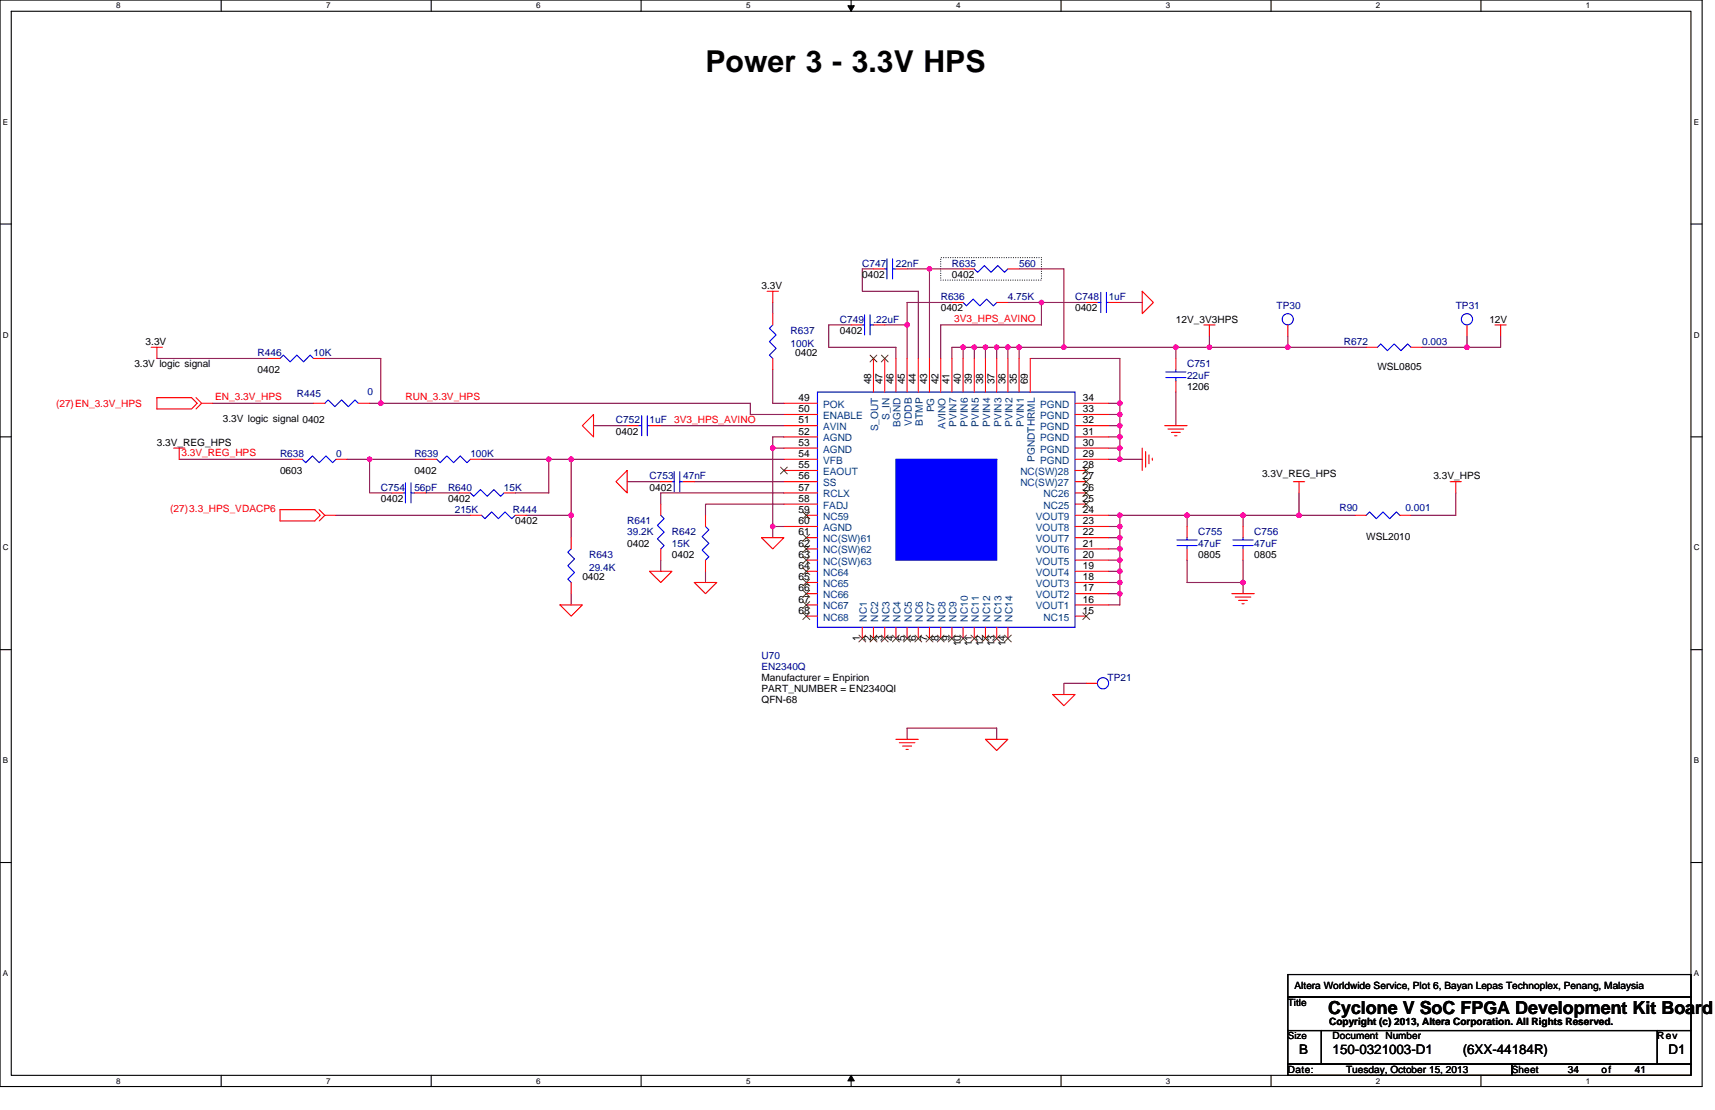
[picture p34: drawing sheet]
<svg xmlns="http://www.w3.org/2000/svg" width="432mm" height="279mm" viewBox="0 0 432 279" stroke-linecap="round" stroke-linejoin="round" font-family="sans-serif">
<defs><g id="words">
<text font-size="7.6" x="177.6" y="18.2">Power 3 - 3.3V HPS</text>
<text font-size="4.5" x="334.4" y="255.1">Cyclone V SoC FPGA Development Kit Board</text>
<g font-size="3.4">
<text x="327.1" y="265.2">B</text>
<text x="335.5" y="265.2">150-0321003-D1</text>
<text x="368.3" y="265.2">(6XX-44184R)</text>
<text x="420.1" y="265.2">D1</text>
</g>
<g font-size="2.5" fill="#000080">
<text x="217.1" y="67.1">C747</text>
<text x="225.6" y="67.1">22nF</text>
<text x="239.7" y="67.1">R635</text>
<text x="256.6" y="67.1">560</text>
<text x="236.9" y="75.6">R636</text>
<text x="253.8" y="75.6">4.75K</text>
<text x="270.7" y="75.6">C748</text>
<text x="279.1" y="75.6">1uF</text>
<text x="321.4" y="77.8">TP30</text>
<text x="366.5" y="77.8">TP31</text>
<text x="211.5" y="81.2">C749</text>
<text x="219.9" y="81.2">.22uF</text>
<text x="64.9" y="89.7">R446</text>
<text x="78.9" y="89.7">10K</text>
<text x="199.1" y="84">R637</text>
<text x="199.1" y="87.4">100K</text>
<text x="338.3" y="86.8">R672</text>
<text x="358.1" y="86.8">0.003</text>
<text x="298.9" y="92.5">C751</text>
<text x="298.9" y="95.3">22uF</text>
<text x="74.7" y="99.8">R445</text>
<text x="92.5" y="99.5">0</text>
<text x="155.1" y="106.6">C752</text>
<text x="163.5" y="106.6">1uF</text>
<text x="70.5" y="115">R638</text>
<text x="84.6" y="115">0</text>
<text x="104.3" y="115">R639</text>
<text x="118.4" y="115">100K</text>
<text x="95.9" y="123.5">C754</text>
<text x="104.3" y="123.5">56pF</text>
<text x="112.8" y="123.5">R640</text>
<text x="126.9" y="123.5">15K</text>
<text x="163.5" y="120.7">C753</text>
<text x="172" y="120.7">47nF</text>
<text x="114.5" y="129.1">215K</text>
<text x="129.1" y="129.1">R444</text>
<text x="157.9" y="132">R641</text>
<text x="337.2" y="128.6">R90</text>
<text x="353.8" y="128.6">0.001</text>
<text x="157.9" y="134.8">39.2K</text>
<text x="169.2" y="134.8">R642</text>
<text x="169.2" y="137.6">15K</text>
<text x="301.7" y="134.8">C755</text>
<text x="301.7" y="137.6">47uF</text>
<text x="315.8" y="134.8">C756</text>
<text x="315.8" y="137.6">47uF</text>
<text x="148.3" y="140.4">R643</text>
<text x="148.3" y="143.8">29.4K</text>
<text x="191.7" y="165.8">U70</text>
<text x="191.7" y="168.6">EN2340Q</text>
<text x="278.8" y="171.4">TP21</text>
</g>
<g font-size="2.5">
<text x="217.1" y="69.9">0402</text>
<text x="239.7" y="69.9">0402</text>
<text x="191.7" y="72.7">3.3V</text>
<text x="236.9" y="78.4">0402</text>
<text x="270.7" y="78.4">0402</text>
<text x="296.1" y="81.2">12V_3V3HPS</text>
<text x="375" y="81.2">12V</text>
<text x="36.7" y="86.8">3.3V</text>
<text x="200.2" y="89.7">0402</text>
<text x="211.5" y="84">0402</text>
<text x="33.8" y="92.5">3.3V logic signal</text>
<text x="64.9" y="93.9">0402</text>
<text x="346.8" y="93">WSL0805</text>
<text x="201" y="100.9">49</text>
<text x="219.3" y="96.7" transform="rotate(-90 219.3 96.7)">48</text>
<text x="222.2" y="96.7" transform="rotate(-90 222.2 96.7)">47</text>
<text x="225" y="96.7" transform="rotate(-90 225 96.7)">46</text>
<text x="227.8" y="96.7" transform="rotate(-90 227.8 96.7)">45</text>
<text x="230.6" y="96.7" transform="rotate(-90 230.6 96.7)">44</text>
<text x="233.4" y="96.7" transform="rotate(-90 233.4 96.7)">43</text>
<text x="236.3" y="96.7" transform="rotate(-90 236.3 96.7)">42</text>
<text x="239.1" y="96.7" transform="rotate(-90 239.1 96.7)">41</text>
<text x="241.9" y="96.7" transform="rotate(-90 241.9 96.7)">40</text>
<text x="244.7" y="96.7" transform="rotate(-90 244.7 96.7)">39</text>
<text x="247.5" y="96.7" transform="rotate(-90 247.5 96.7)">38</text>
<text x="250.4" y="96.7" transform="rotate(-90 250.4 96.7)">37</text>
<text x="253.2" y="96.7" transform="rotate(-90 253.2 96.7)">36</text>
<text x="256" y="96.7" transform="rotate(-90 256 96.7)">35</text>
<text x="258.8" y="96.7" transform="rotate(-90 258.8 96.7)">69</text>
<text x="272.6" y="100.9">34</text>
<text x="298.9" y="98.1">1206</text>
<text x="56.1" y="106.3">3.3V logic signal 0402</text>
<text x="201" y="106.6">51</text>
<text x="201" y="103.7">50</text>
<text x="272.6" y="106.6">32</text>
<text x="272.6" y="103.7">33</text>
<text x="39.5" y="112.2">3.3V_REG_HPS</text>
<text x="155.1" y="109.4">0402</text>
<text x="201" y="112.2">53</text>
<text x="201" y="109.4">52</text>
<text x="272.6" y="112.2">30</text>
<text x="272.6" y="109.4">31</text>
<text x="70.5" y="119.3">0603</text>
<text x="104.3" y="119.3">0402</text>
<text x="201" y="117.8">55</text>
<text x="201" y="115">54</text>
<text x="272.6" y="115">29</text>
<text x="272.6" y="117.8">28</text>
<text x="163.5" y="123.5">0402</text>
<text x="201" y="123.5">57</text>
<text x="201" y="120.7">56</text>
<text x="272.6" y="123.5">26</text>
<text x="272.6" y="120.7">27</text>
<text x="317.8" y="120.1">3.3V_REG_HPS</text>
<text x="360.9" y="120.7">3.3V_HPS</text>
<text x="95.9" y="126.3">0402</text>
<text x="112.8" y="126.3">0402</text>
<text x="129.7" y="132">0402</text>
<text x="201" y="131.9">60</text>
<text x="201" y="129.1">59</text>
<text x="201" y="126.3">58</text>
<text x="272.6" y="131.9">23</text>
<text x="272.6" y="129.1">24</text>
<text x="272.6" y="126.3">25</text>
<text x="157.9" y="137.6">0402</text>
<text x="201" y="137.6">62</text>
<text x="201" y="134.7">61</text>
<text x="272.6" y="137.6">21</text>
<text x="272.6" y="134.7">22</text>
<text x="344" y="135.9">WSL2010</text>
<text x="169.2" y="140.4">0402</text>
<text x="201" y="143.2">64</text>
<text x="201" y="140.4">63</text>
<text x="272.6" y="143.2">19</text>
<text x="272.6" y="140.4">20</text>
<text x="301.7" y="140.4">0805</text>
<text x="315.8" y="140.4">0805</text>
<text x="146.6" y="146.1">0402</text>
<text x="201" y="148.8">66</text>
<text x="201" y="146">65</text>
<text x="272.6" y="148.8">17</text>
<text x="272.6" y="146">18</text>
<text x="201" y="154.5">68</text>
<text x="201" y="151.7">67</text>
<text x="272.6" y="151.7">16</text>
<text x="272.6" y="154.5">15</text>
<text x="216.5" y="161.3" transform="rotate(-90 216.5 161.3)">1</text>
<text x="219.3" y="161.3" transform="rotate(-90 219.3 161.3)">2</text>
<text x="222.2" y="161.3" transform="rotate(-90 222.2 161.3)">3</text>
<text x="225" y="161.3" transform="rotate(-90 225 161.3)">4</text>
<text x="227.8" y="161.3" transform="rotate(-90 227.8 161.3)">5</text>
<text x="230.6" y="161.3" transform="rotate(-90 230.6 161.3)">6</text>
<text x="233.4" y="161.3" transform="rotate(-90 233.4 161.3)">7</text>
<text x="236.3" y="161.3" transform="rotate(-90 236.3 161.3)">8</text>
<text x="239.1" y="161.3" transform="rotate(-90 239.1 161.3)">9</text>
<text x="241.9" y="162.7" transform="rotate(-90 241.9 162.7)">10</text>
<text x="244.7" y="162.7" transform="rotate(-90 244.7 162.7)">11</text>
<text x="247.5" y="162.7" transform="rotate(-90 247.5 162.7)">12</text>
<text x="250.4" y="162.7" transform="rotate(-90 250.4 162.7)">13</text>
<text x="253.2" y="162.7" transform="rotate(-90 253.2 162.7)">14</text>
<text x="191.7" y="171.4">Manufacturer = Enpirion</text>
<text x="191.7" y="174.2">PART_NUMBER = EN2340QI</text>
<text x="191.7" y="177.1">QFN-68</text>
<text x="325.9" y="249">Altera Worldwide Service, Plot 6, Bayan Lepas Technoplex, Penang, Malaysia</text>
<text x="324.3" y="253.2">Title</text>
<text x="324.3" y="261.6">Size</text>
<text x="334.7" y="258.1">Copyright (c) 2013, Altera Corporation. All Rights Reserved.</text>
<text x="335.5" y="261.6">Document</text>
<text x="348.8" y="261.6">Number</text>
<text x="417.3" y="261.6">Rev</text>
<text x="324.3" y="270.1">Date:</text>
<text x="338.9" y="270.1">Tuesday, October 15, 2013</text>
<text x="380.6" y="270.1">Sheet</text>
<text x="394.7" y="270.1">34</text>
<text x="403.2" y="270.1">of</text>
<text x="411.6" y="270.1">41</text>
</g>
<g font-size="2.5" fill="#f00">
<text x="240.2" y="81">3V3_HPS_AVINO</text>
<text x="54.2" y="100.7">EN_3.3V_HPS</text>
<text x="102.1" y="100.7">RUN_3.3V_HPS</text>
<text x="14.1" y="102.3">(27)EN_3.3V_HPS</text>
<text x="169.8" y="106.4">3V3_HPS_AVINO</text>
<text x="45.7" y="114.8">3.3V_REG_HPS</text>
<text x="42.9" y="128.8">(27)3.3_HPS_VDACP6</text>
</g>
<g font-size="2.5" fill="#004080">
<text x="207.2" y="105.5">ENABLE</text>
<text x="207.2" y="102.7">POK</text>
<text x="223.9" y="105.8" transform="rotate(-90 223.9 105.8)">S_IN</text>
<text x="226.8" y="107.5" transform="rotate(-90 226.8 107.5)">BGND</text>
<text x="229.6" y="107.2" transform="rotate(-90 229.6 107.2)">VDDB</text>
<text x="232.4" y="107.2" transform="rotate(-90 232.4 107.2)">BTMP</text>
<text x="235.2" y="103.8" transform="rotate(-90 235.2 103.8)">PG</text>
<text x="240.9" y="107.5" transform="rotate(-90 240.9 107.5)">PVIN7</text>
<text x="243.7" y="107.5" transform="rotate(-90 243.7 107.5)">PVIN6</text>
<text x="246.5" y="107.5" transform="rotate(-90 246.5 107.5)">PVIN5</text>
<text x="249.3" y="107.5" transform="rotate(-90 249.3 107.5)">PVIN4</text>
<text x="252.1" y="107.5" transform="rotate(-90 252.1 107.5)">PVIN3</text>
<text x="255" y="107.5" transform="rotate(-90 255 107.5)">PVIN2</text>
<text x="257.8" y="107.5" transform="rotate(-90 257.8 107.5)">PVIN1</text>
<text x="261.9" y="105.5">PGND</text>
<text x="261.9" y="102.7">PGND</text>
<text x="207.2" y="113.9">AGND</text>
<text x="207.2" y="111.1">AGND</text>
<text x="207.2" y="108.3">AVIN</text>
<text x="221.1" y="108.6" transform="rotate(-90 221.1 108.6)">S_OUT</text>
<text x="238" y="108" transform="rotate(-90 238 108)">AVINO</text>
<text x="261.9" y="113.9">PGND</text>
<text x="261.9" y="111.1">PGND</text>
<text x="261.9" y="108.3">PGND</text>
<text x="207.2" y="119.6">EAOUT</text>
<text x="207.2" y="116.8">VFB</text>
<text x="256.9" y="119.6">NC(SW)28</text>
<text x="260.6" y="116.2" transform="rotate(-90 260.6 116.2)">PGNDTHRML</text>
<text x="261.9" y="116.8">PGND</text>
<text x="207.2" y="125.2">RCLX</text>
<text x="207.2" y="122.4">SS</text>
<text x="256.9" y="122.4">NC(SW)27</text>
<text x="262.7" y="125.2">NC26</text>
<text x="207.2" y="130.9">NC59</text>
<text x="207.2" y="128">FADJ</text>
<text x="260.8" y="130.9">VOUT9</text>
<text x="262.7" y="128">NC25</text>
<text x="207.2" y="136.5">NC(SW)61</text>
<text x="207.2" y="133.7">AGND</text>
<text x="260.8" y="136.5">VOUT7</text>
<text x="260.8" y="133.7">VOUT8</text>
<text x="207.2" y="142.1">NC(SW)63</text>
<text x="207.2" y="139.3">NC(SW)62</text>
<text x="260.8" y="142.1">VOUT5</text>
<text x="260.8" y="139.3">VOUT6</text>
<text x="207.2" y="147.8">NC65</text>
<text x="207.2" y="144.9">NC64</text>
<text x="260.8" y="147.8">VOUT3</text>
<text x="260.8" y="144.9">VOUT4</text>
<text x="207.2" y="153.4">NC67</text>
<text x="207.2" y="150.6">NC66</text>
<text x="260.8" y="153.4">VOUT1</text>
<text x="260.8" y="150.6">VOUT2</text>
<text x="207.2" y="156.2">NC68</text>
<text x="218.3" y="156.5" transform="rotate(-90 218.3 156.5)">NC1</text>
<text x="221.1" y="156.5" transform="rotate(-90 221.1 156.5)">NC2</text>
<text x="223.9" y="156.5" transform="rotate(-90 223.9 156.5)">NC3</text>
<text x="226.8" y="156.5" transform="rotate(-90 226.8 156.5)">NC4</text>
<text x="229.6" y="156.5" transform="rotate(-90 229.6 156.5)">NC5</text>
<text x="232.4" y="156.5" transform="rotate(-90 232.4 156.5)">NC6</text>
<text x="235.2" y="156.5" transform="rotate(-90 235.2 156.5)">NC7</text>
<text x="238" y="156.5" transform="rotate(-90 238 156.5)">NC8</text>
<text x="240.9" y="156.5" transform="rotate(-90 240.9 156.5)">NC9</text>
<text x="243.7" y="156.5" transform="rotate(-90 243.7 156.5)">NC10</text>
<text x="246.5" y="156.5" transform="rotate(-90 246.5 156.5)">NC11</text>
<text x="249.3" y="156.5" transform="rotate(-90 249.3 156.5)">NC12</text>
<text x="252.1" y="156.5" transform="rotate(-90 252.1 156.5)">NC13</text>
<text x="255" y="156.5" transform="rotate(-90 255 156.5)">NC14</text>
<text x="262.7" y="156.2">NC15</text>
</g>
<g font-size="2">
<text x="29.3" y="2.1">8</text>
<text x="82.1" y="2.1">7</text>
<text x="135" y="2.1">6</text>
<text x="187.8" y="2.1">5</text>
<text x="240.7" y="2.1">4</text>
<text x="293.6" y="2.1">3</text>
<text x="346.4" y="2.1">2</text>
<text x="399.3" y="2.1">1</text>
<text x=".7" y="31.4">E</text>
<text x="426.5" y="31.4">E</text>
<text x=".7" y="85">D</text>
<text x="426.5" y="85">D</text>
<text x=".7" y="138.6">C</text>
<text x="426.5" y="138.6">C</text>
<text x=".7" y="192.1">B</text>
<text x="426.5" y="192.1">B</text>
<text x=".7" y="245.7">A</text>
<text x="426.5" y="245.7">A</text>
<text x="29.3" y="272.8">8</text>
<text x="82.1" y="272.8">7</text>
<text x="135" y="272.8">6</text>
<text x="187.8" y="272.8">5</text>
<text x="240.7" y="272.8">4</text>
<text x="293.6" y="272.8">3</text>
<text x="346.4" y="272.8">2</text>
<text x="399.3" y="272.8">1</text>
</g>
</g></defs>
<path d="M0 0h428.6v273.5h-428.6zM2.8 2.8h422.9v267.9h-422.9z" fill="none" stroke="#000" stroke-width=".28"/>
<g fill="#fff">
<path d="M29.3 .3h1.1v2.3h-1.1z"/>
<path d="M29.3 271h1.1v2.2h-1.1z"/>
</g>
<path d="M55.7 0v2.8M55.7 270.7v2.8" fill="none" stroke="#000" stroke-width=".28"/>
<g fill="#fff">
<path d="M82.1 .3h1.1v2.3h-1.1z"/>
<path d="M82.1 271h1.1v2.2h-1.1z"/>
</g>
<path d="M108.6 0v2.8M108.6 270.7v2.8" fill="none" stroke="#000" stroke-width=".28"/>
<g fill="#fff">
<path d="M135 .3h1.1v2.3h-1.1z"/>
<path d="M135 271h1.1v2.2h-1.1z"/>
</g>
<path d="M161.4 0v2.8M161.4 270.7v2.8" fill="none" stroke="#000" stroke-width=".28"/>
<g fill="#fff">
<path d="M187.8 .3h1.2v2.3h-1.2z"/>
<path d="M187.8 271h1.2v2.2h-1.2z"/>
</g>
<path d="M214.3 0v2.8M214.3 270.7v2.8" fill="none" stroke="#000" stroke-width=".28"/>
<path d="M213.5 1.4h1.6l-.8 1.4zM214.3 270.7l.8 1.4h-1.6z" fill="#000" stroke="#000" stroke-width=".25"/>
<g fill="#fff">
<path d="M240.7 .3h1.1v2.3h-1.1z"/>
<path d="M240.7 271h1.1v2.2h-1.1z"/>
</g>
<path d="M267.1 0v2.8M267.1 270.7v2.8" fill="none" stroke="#000" stroke-width=".28"/>
<g fill="#fff">
<path d="M293.6 .3h1.1v2.3h-1.1z"/>
<path d="M293.6 271h1.1v2.2h-1.1z"/>
</g>
<path d="M320 0v2.8M320 270.7v2.8" fill="none" stroke="#000" stroke-width=".28"/>
<g fill="#fff">
<path d="M346.4 .3h1.2v2.3h-1.2z"/>
<path d="M346.4 271h1.2v2.2h-1.2z"/>
</g>
<path d="M372.9 0v2.8M372.9 270.7v2.8" fill="none" stroke="#000" stroke-width=".28"/>
<g fill="#fff">
<path d="M399.3 .3h1.1v2.3h-1.1z"/>
<path d="M399.3 271h1.1v2.2h-1.1z"/>
<path d="M.7 29.6h1.4v2.3h-1.4z"/>
<path d="M426.5 29.6h1.3v2.3h-1.3z"/>
<path d="M.7 83.2h1.5v2.2h-1.5z"/>
<path d="M426.5 83.2h1.4v2.2h-1.4z"/>
</g>
<path d="M0 56.4h2.8M425.7 56.4h2.9" fill="none" stroke="#000" stroke-width=".28"/>
<g fill="#fff">
<path d="M.7 136.7h1.5v2.3h-1.5z"/>
<path d="M426.5 136.7h1.4v2.3h-1.4z"/>
</g>
<path d="M0 110h2.8M425.7 110h2.9" fill="none" stroke="#000" stroke-width=".28"/>
<g fill="#fff">
<path d="M.7 190.3h1.4v2.3h-1.4z"/>
<path d="M426.5 190.3h1.3v2.3h-1.3z"/>
</g>
<path d="M0 163.5h2.8M425.7 163.5h2.9" fill="none" stroke="#000" stroke-width=".28"/>
<g fill="#fff">
<path d="M.7 243.9h1.4v2.2h-1.4z"/>
<path d="M426.4 243.9h1.4v2.2h-1.4z"/>
</g>
<path d="M0 217.1h2.8M425.7 217.1h2.9M324.3 245.3h101.4v5.7h-101.4zM324.3 251h101.4v8.4h-101.4zM324.3 259.4h8.4v8.5h-8.4zM332.7 259.4h84.6v8.5h-84.6zM417.3 259.4h8.4v8.5h-8.4zM324.3 267.9h56.3v2.8h-56.3zM380.6 267.9h45.1v2.8h-45.1z" fill="none" stroke="#000" stroke-width=".28"/>
<path d="M236.9 64.9h25.3v5.6h-25.3z" fill="none" stroke="#000" stroke-width=".28" stroke-dasharray="0 .6"/>
<g fill="none" stroke="#800040" stroke-width=".28">
<path d="M194.6 76.1v2.9M219.9 67.7h-2.8v5.6h14.1v16.9M228.4 67.7h5.6M234 67.7h8.5M234 67.7v22.5M239.7 76.1h-11.3v5.7M253.8 76.1h8.4M256.6 67.7h11.3v19.7M262.2 76.1h11.3M262.2 76.1v5.7h-25.3v8.4M282 76.1h5.6M39.5 90.2h28.2"/>
<path d="M81.8 90.2h14.1v11.3M194.6 93v8.5h2.8M214.3 81.8h-5.6v5.6h16.9v2.8M222.8 81.8h5.6M228.4 81.8v8.4M242.5 87.4h2.8M242.5 87.4h-2.8v2.8M242.5 87.4v2.8M245.3 87.4h2.8M245.3 87.4v2.8M248.1 87.4h2.9M248.1 87.4v2.8"/>
<path d="M251 87.4v2.8M251 87.4h2.8M253.8 87.4h2.8M253.8 87.4v2.8M256.6 87.4h11.3M256.6 87.4v2.8M259.4 90.2h22.6v11.3M267.9 87.4h28.2M296.1 87.4v2.8M296.1 98.7v8.4M296.1 87.4h8.4M304.5 84.6v2.8"/>
<path d="M324.3 84.6v2.8h-19.8M324.3 87.4h19.7M358.1 87.4h11.3M369.4 84.6v2.8h8.4M377.8 84.6v2.8M45.1 115.6h28.2M53.6 101.5h25.4M87.4 115.6h5.6M93 101.5h2.9M93 115.6v8.5h5.7M93 115.6h14.1M95.9 101.5h93v2.8h8.5"/>
<path d="M121.2 115.6h17M138.2 115.6h5.6M138.2 115.6v8.5h-8.5M143.8 115.6h53.6M143.8 115.6v14.1M149.4 107.1h8.5M166.4 107.1h31M194.6 112.8h2.8M194.6 112.8v19.7M197.4 110h-2.8v2.8M279.1 115.6h2.9M279.1 104.3h2.9"/>
<path d="M279.1 107.1h2.9M279.1 101.5h2.9M279.1 110h2.9M279.1 112.8h2.9M282 115.6h5.6M282 101.5v2.8M282 107.1v2.9M282 104.3v2.8M282 110v2.8M282 112.8v2.8M84.6 129.7h33.8M107.1 124.1h8.5"/>
<path d="M132.5 129.7h11.3M143.8 129.7v5.6M157.9 121.2h8.5M174.8 121.2h22.6M194.6 132.5v2.8M194.6 132.5h2.8M197.4 124.1h-31v2.8M197.4 126.9h-19.8v2.8M279.1 129.7h2.9M279.1 132.5h2.9M279.1 135.3h2.9M279.1 138.2h2.9"/>
<path d="M282 129.7v2.8M282 129.7h16.9M282 132.5v2.8M282 135.3v2.9M282 138.2v2.8M298.9 129.7v2.8M298.9 129.7h14.1M313 129.7v2.8M313 129.7h14.1M327.1 124.1v5.6M327.1 129.7h14.1M366.5 124.1v5.6h-11.2"/>
<path d="M143.8 149.4v2.9M166.4 141v2.8M177.6 143.8v2.8M279.1 143.8h2.9M279.1 141h2.9M279.1 146.6h2.9M279.1 149.4h2.9M282 141v2.8M282 149.4v2.9h-2.9M282 146.6v2.8M282 143.8v2.8M298.9 141v5.6h14.1"/>
<path d="M313 141v5.6M313 146.6v2.8M273.5 172h-5.6v2.8M228.4 186.1v-2.8h22.6v2.8"/>
</g>
<g fill="#f0f" stroke="#f0f" stroke-width=".28">
<circle cx="248.1" cy="87.4" r=".56"/>
<circle cx="250.9" cy="87.4" r=".56"/>
<circle cx="228.4" cy="81.8" r=".56"/>
<circle cx="256.6" cy="87.4" r=".57"/>
<circle cx="253.7" cy="87.4" r=".56"/>
<circle cx="245.3" cy="87.4" r=".56"/>
<circle cx="242.5" cy="87.4" r=".57"/>
<circle cx="281.9" cy="101.5" r=".56"/>
<circle cx="281.9" cy="107.1" r=".55"/>
<circle cx="281.9" cy="104.3" r=".55"/>
<circle cx="281.9" cy="110" r=".55"/>
<circle cx="281.9" cy="115.6" r=".56"/>
<circle cx="281.9" cy="112.8" r=".55"/>
<circle cx="267.8" cy="87.4" r=".56"/>
<circle cx="281.9" cy="129.7" r=".56"/>
<circle cx="281.9" cy="141" r=".55"/>
<circle cx="281.9" cy="138.2" r=".55"/>
<circle cx="281.9" cy="146.6" r=".55"/>
<circle cx="281.9" cy="149.4" r=".55"/>
<circle cx="281.9" cy="135.3" r=".55"/>
<circle cx="281.9" cy="132.5" r=".55"/>
<circle cx="313" cy="146.6" r=".56"/>
<circle cx="281.9" cy="143.8" r=".56"/>
<circle cx="327.1" cy="129.7" r=".57"/>
<circle cx="313" cy="129.7" r=".57"/>
<circle cx="298.9" cy="129.7" r=".57"/>
<circle cx="194.5" cy="132.5" r=".55"/>
<circle cx="194.5" cy="112.8" r=".55"/>
<circle cx="234" cy="67.7" r=".55"/>
<circle cx="143.8" cy="115.6" r=".57"/>
<circle cx="138.1" cy="115.6" r=".56"/>
<circle cx="93" cy="115.6" r=".56"/>
<circle cx="262.2" cy="76.1" r=".55"/>
<circle cx="143.8" cy="129.7" r=".57"/>
<circle cx="95.9" cy="101.5" r=".56"/>
<circle cx="304.5" cy="87.4" r=".56"/>
<circle cx="296" cy="87.4" r=".56"/>
<circle cx="369.3" cy="87.4" r=".57"/>
<circle cx="324.2" cy="87.4" r=".56"/>
</g>
<g fill="none" stroke="#f00" stroke-width=".28">
<path d="M193.1 73.3h2.9M194.6 73.3v2.8M194.6 79v2.8M219.9 67.7h2.9M225.6 67.7h2.8M239.7 76.1h2.8M242.5 67.7h2.8M251 76.1h2.8M253.8 67.7h2.8M273.5 76.1h2.8M279.1 76.1h2.9M287.6 73.3l2.8 2.8-2.8 2.9z"/>
<path d="M38.1 87.4h2.8M39.5 87.4v2.8M67.7 90.2h2.8M79 90.2h2.8M194.6 90.2v2.8M214.3 81.8h2.8M219.9 81.8h2.9M219.9 90.2v8.5M222.8 90.2v8.5M225.6 90.2v8.5M228.4 90.2v8.5M231.2 90.2v8.5"/>
<path d="M234 90.2v8.5M236.9 90.2v8.5M239.7 90.2v8.5M242.5 90.2v8.5M245.3 90.2v8.5M248.1 90.2v8.5M251 90.2v8.5M253.8 90.2v8.5M256.6 90.2v8.5M259.4 90.2v8.5M296.1 90.2v2.8M296.1 95.9v2.8"/>
<path d="M303.1 81.8h2.8M304.5 81.8v2.8M324.3 81.8v2.8M344 87.4h2.8M355.3 87.4h2.8M369.4 81.8v2.8M376.4 81.8h2.8M377.8 81.8v2.8M39.5 100.1h8.7l1.4 1.4-1.4 1.4h-8.7zM43.7 112.8h2.8M45.1 112.8v2.8M49.4 100.1l1.4 1.4"/>
<path d="M50.8 101.5l-1.4 1.4M50.8 101.5h2.8M73.3 115.6h2.8M79 101.5h2.8M84.6 115.6h2.8M90.2 101.5h2.8M107.1 115.6h2.9M118.4 115.6h2.8M149.4 104.3v5.7l-2.8-2.9zM157.9 107.1h2.8M157.9 118.4v5.7l-2.8-2.9zM163.5 107.1h2.9"/>
<path d="M197.4 118.4h8.4M197.4 115.6h8.4M197.4 112.8h8.4M197.4 110h8.4M197.4 107.1h8.4M197.4 104.3h8.4M197.4 101.5h8.4M270.7 118.4h2.8M270.7 115.6h8.4M270.7 112.8h8.4M270.7 110h8.4M270.7 107.1h8.4"/>
<path d="M270.7 104.3h8.4M270.7 101.5h8.4M287.6 112.8v5.6M288.4 113.6v4M289.3 114.5v2.2M290.1 115.3v.6M293.2 107.1h5.7M294.1 108h3.9M294.9 108.8h2.3M295.8 109.7h.5M70.5 128.3h8.7l1.4 1.4-1.4 1.4h-8.7zM80.4 128.3l1.4 1.4"/>
<path d="M81.8 129.7h2.8M81.8 129.7l-1.4 1.4M98.7 124.1h2.8M104.3 124.1h2.8M115.6 124.1h2.8M118.4 129.7h2.8M126.9 124.1h2.8M129.7 129.7h2.8M143.8 135.3v2.9M166.4 121.2h2.8M166.4 126.9v2.8M166.4 138.2v2.8"/>
<path d="M172 121.2h2.8M177.6 129.7v2.8M191.7 135.3h5.7l-2.8 2.9zM197.4 132.5h8.4M197.4 126.9h8.4M197.4 124.1h8.4M197.4 121.2h8.4M203 138.2h2.8M203 135.3h2.8M203 129.7h2.8M270.7 138.2h8.4M270.7 135.3h8.4"/>
<path d="M270.7 132.5h8.4M270.7 129.7h8.4M270.7 126.9h2.8M270.7 124.1h2.8M270.7 121.2h2.8M298.9 132.5v2.8M298.9 138.2v2.8M313 132.5v2.8M313 138.2v2.8M325.6 121.2h2.9M327.1 121.2v2.9M341.2 129.7h2.8"/>
<path d="M352.4 129.7h2.9M365.1 121.2h2.8M366.5 121.2v2.9M141 152.3h5.6l-2.8 2.8zM143.8 146.6v2.8M163.5 143.8h5.7l-2.8 2.8zM174.8 146.6h5.7l-2.9 2.8zM177.6 141v2.8M203 155.1h2.8M203 152.3h2.8M203 149.4h2.8M203 146.6h2.8"/>
<path d="M203 143.8h2.8M203 141h2.8M217.1 157.9v2.8M219.9 157.9v2.8M222.8 157.9v2.8M225.6 157.9v2.8M228.4 157.9v2.8M231.2 157.9v2.8M234 157.9v2.8M236.9 157.9v2.8M239.7 157.9v2.8M242.5 157.9v2.8"/>
<path d="M245.3 157.9v2.8M248.1 157.9v2.8M251 157.9v2.8M253.8 157.9v2.8M270.7 155.1h2.8M270.7 152.3h8.4M270.7 149.4h8.4M270.7 146.6h8.4M270.7 143.8h8.4M270.7 141h8.4M310.2 149.4h5.6M311 150.3h3.9"/>
<path d="M311.8 151.1h2.3M312.7 152h.5M265 174.8h5.7l-2.8 2.8zM273.5 172h2.8M225.6 186.1h5.6M226.4 186.9h4M227.3 187.8h2.2M228.1 188.6h.6M248.1 186.1h5.7l-2.8 2.8z"/>
</g>
<g fill="none" stroke="#00f" stroke-width=".28">
<path d="M217.7 79.2v5.1M219.1 79.2v5.1M222.8 67.7h.5M223.3 65.2v5M224.7 67.7h.9M224.7 65.2v5M242.5 76.1l.8 .9 1.7-1.7 1.7 1.7 1.7-1.7 1.7 1.7 .9-.9M245.3 67.7l.8 .8 1.7-1.7 1.7 1.7 1.7-1.7 1.7 1.7 .9-.8M276.3 76.1h.9M277.2 73.6v5.1M278.6 76.1h.5M278.6 73.6v5.1"/>
<path d="M70.5 90.2l.9-.8 1.6 1.7 1.7-1.7 1.7 1.7 1.7-1.7 .9 .8M194.6 81.8l-.9 .8 1.7 1.7-1.7 1.7 1.7 1.7-1.7 1.7 .9 .8M205.8 98.7h64.9v59.2h-64.9zM217.1 81.8h.6M219.1 81.8h.8M293.5 95h5.1M293.5 93.6h5.1M296.1 93v.6M296.1 95v.9M346.8 87.4l.8-.8 1.7 1.7 1.7-1.7 1.7 1.7 1.7-1.7 .9 .8M76.1 115.6l.9 .9 1.7-1.7 1.7 1.7 1.7-1.7 1.7 1.7 .8-.9M81.8 101.5l.8-.8 1.7 1.7 1.7-1.7 1.7 1.7 1.7-1.7 .8 .8"/>
<path d="M110 115.6l.8 .9 1.7-1.7 1.7 1.7 1.7-1.7 1.7 1.7 .8-.9M160.7 107.1h.9M161.6 104.6v5.1M163 107.1h.5M163 104.6v5.1M169.7 118.7v5.1M171.2 118.7v5.1M101.5 124.1h.6M102.1 121.5v5.1M103.5 124.1h.8M103.5 121.5v5.1M118.4 124.1l.9 .8 1.7-1.7 1.7 1.7 1.7-1.7 1.6 1.7 .9-.8"/>
<path d="M121.2 129.7l.9 .9 1.7-1.7 1.7 1.7 1.7-1.7 1.7 1.7 .8-.9M143.8 138.2l-.8 .8 1.7 1.7-1.7 1.7 1.7 1.7-1.7 1.7 .8 .8M166.4 129.7l.8 .9-1.7 1.6 1.7 1.7-1.7 1.7 1.7 1.7-.8 .9M169.2 121.2h.5M171.2 121.2h.8M177.6 132.5l.9 .9-1.7 1.7 1.7 1.7-1.7 1.7 1.7 1.6-.9 .9M296.3 137.3h5.1M296.3 135.9h5.1M298.9 135.3v.6M298.9 137.3v.9M310.4 137.3h5.1M310.4 135.9h5.1"/>
<path d="M313 135.3v.6M313 137.3v.9M344 129.7l.8-.8 1.7 1.7 1.7-1.7 1.7 1.7 1.7-1.7 .8 .8"/>
<circle cx="324.2" cy="80.4" r="1.4"/>
<circle cx="369.3" cy="80.4" r="1.41"/>
<circle cx="277.7" cy="172" r="1.41"/>
</g>
<path d="M225.6 115.6v25.4h25.4v-25.4z" fill-rule="evenodd" fill="#00f" stroke="#00f" stroke-width=".28"/>
<g fill="none" stroke="#804000" stroke-width=".25">
<path d="M219.1 89.4l1.7 1.7M220.8 89.4l-1.7 1.7M221.9 89.4l1.7 1.7M223.6 89.4l-1.7 1.7M196.5 117.6l1.7 1.7M198.2 117.6l-1.7 1.7M272.6 117.6l1.8 1.7M274.3 117.6l-1.7 1.7M202.2 137.3l1.7 1.7M202.2 134.5l1.7 1.7M202.2 128.9l1.7 1.7M203.9 137.3l-1.8 1.7"/>
<path d="M203.9 134.5l-1.8 1.7M203.9 128.9l-1.8 1.7M272.6 126l1.8 1.8M272.6 123.2l1.8 1.7M272.6 120.4l1.8 1.7M274.3 126l-1.7 1.8M274.3 123.2l-1.7 1.7M274.3 120.4l-1.7 1.7M202.2 154.2l1.7 1.8M202.2 151.4l1.7 1.7M202.2 148.6l1.7 1.7M202.2 145.8l1.7 1.7"/>
<path d="M202.2 143l1.7 1.7M202.2 140.1l1.7 1.8M203.9 154.2l-1.8 1.8M203.9 151.4l-1.8 1.7M203.9 148.6l-1.8 1.7M203.9 145.8l-1.8 1.7M203.9 143l-1.8 1.7M203.9 140.1l-1.8 1.8M216.3 159.9l1.7 1.7M218 159.9l-1.8 1.7M219.1 159.9l1.7 1.7M220.8 159.9l-1.7 1.7"/>
<path d="M221.9 159.9l1.7 1.7M223.6 159.9l-1.7 1.7M224.7 159.9l1.7 1.7M226.4 159.9l-1.7 1.7M227.5 159.9l1.8 1.7M229.2 159.9l-1.7 1.7M230.4 159.9l1.7 1.7M232.1 159.9l-1.8 1.7M233.2 159.9l1.7 1.7M234.9 159.9l-1.7 1.7M236 159.9l1.7 1.7M237.7 159.9l-1.7 1.7"/>
<path d="M238.8 159.9l1.7 1.7M240.5 159.9l-1.7 1.7M241.6 159.9l1.8 1.7M243.3 159.9l-1.7 1.7M244.5 159.9l1.7 1.7M246.1 159.9l-1.7 1.7M247.3 159.9l1.7 1.7M249 159.9l-1.8 1.7M250.1 159.9l1.7 1.7M251.8 159.9l-1.7 1.7M252.9 159.9l1.7 1.7M254.6 159.9l-1.7 1.7"/>
<path d="M272.6 154.2l1.8 1.8M274.3 154.2l-1.7 1.8"/>
</g>
<use href="#words"/>
</svg>
